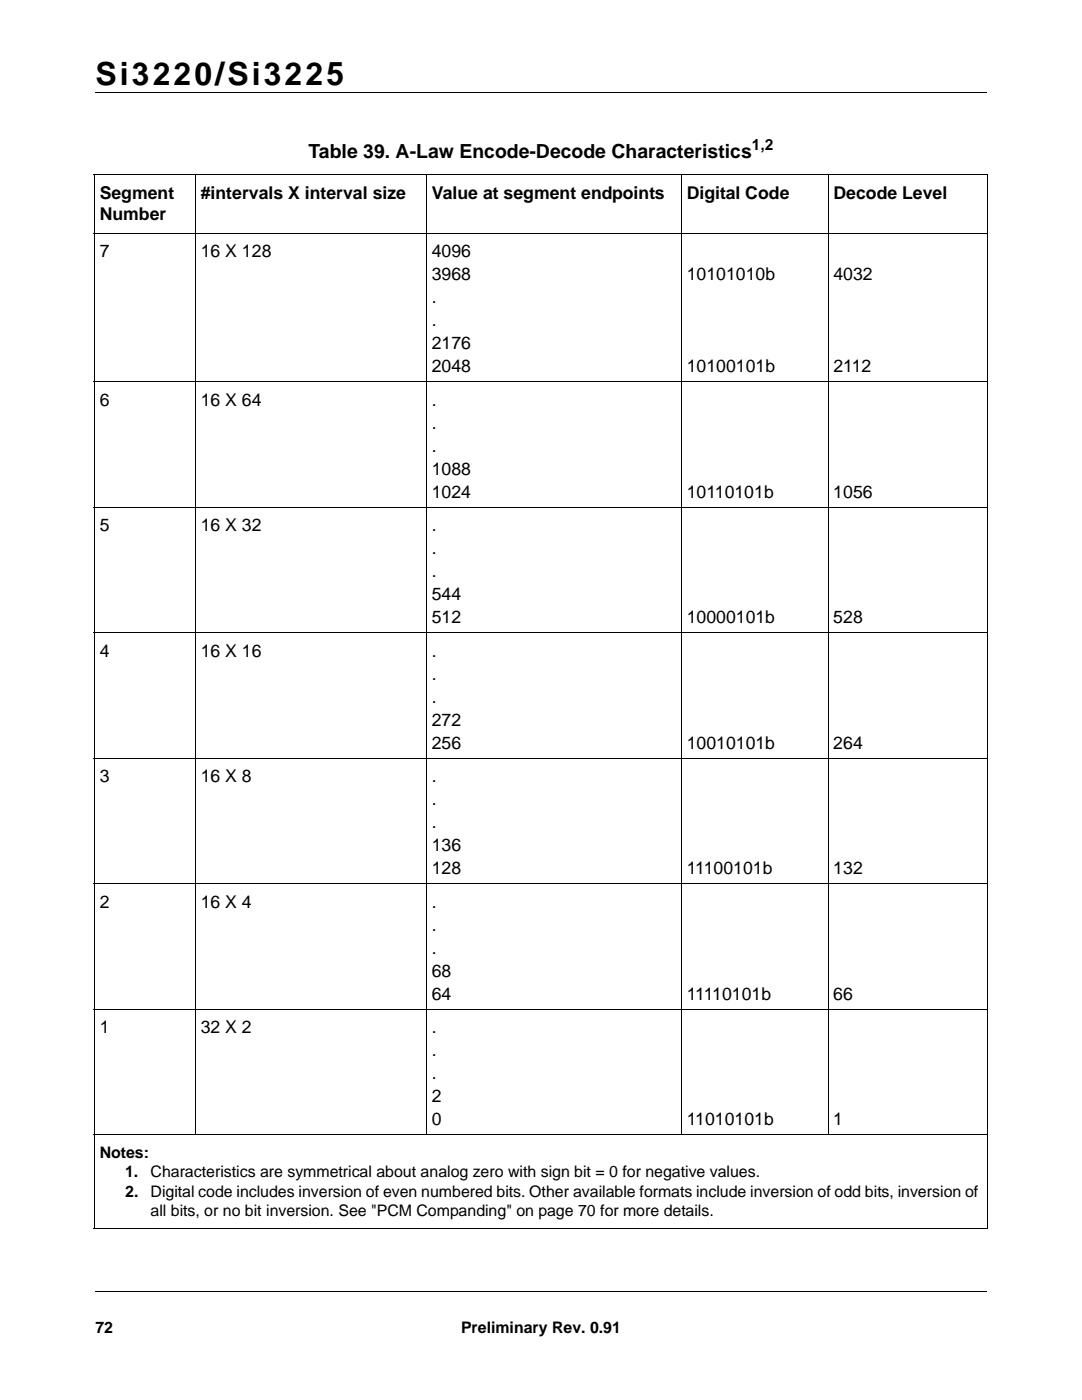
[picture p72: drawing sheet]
<svg xmlns="http://www.w3.org/2000/svg" width="216mm" height="279mm" viewBox="0 0 216 279" stroke-linecap="round" stroke-linejoin="round" font-family="sans-serif">
<defs><g id="words">
<text font-size="6.3" x="19" y="16.9">Si3220/Si3225</text>
<text font-size="3.9" x="61.6" y="31.5">Table 39. A-Law Encode-Decode Characteristics</text>
<g font-size="3.5">
<text x="19.9" y="39.7">Segment</text>
<text x="40" y="39.7">#intervals X interval size</text>
<text x="86.2" y="39.7">Value at segment endpoints</text>
<text x="137.1" y="39.7">Digital Code</text>
<text x="166.3" y="39.7">Decode Level</text>
<text x="19.9" y="43.9">Number</text>
<text x="19.9" y="51.4">7</text>
<text x="40" y="51.4">16 X 128</text>
<text x="86.1" y="51.4">4096</text>
<text x="86.1" y="55.9">3968</text>
<text x="137" y="55.9">10101010b</text>
<text x="166.3" y="55.9">4032</text>
<text x="86.1" y="60.5">.</text>
<text x="86.1" y="65.1">.</text>
<text x="86.1" y="69.7">2176</text>
<text x="86.1" y="74.3">2048</text>
<text x="137" y="74.3">10100101b</text>
<text x="166.3" y="74.3">2112</text>
<text x="19.9" y="81">6</text>
<text x="40" y="81">16 X 64</text>
<text x="86.1" y="81">.</text>
<text x="86.1" y="85.6">.</text>
<text x="86.1" y="90.2">.</text>
<text x="86.1" y="94.8">1088</text>
<text x="86.1" y="99.3">1024</text>
<text x="137" y="99.3">10110101b</text>
<text x="166.3" y="99.3">1056</text>
<text x="19.9" y="106">5</text>
<text x="40" y="106">16 X 32</text>
<text x="86.1" y="106">.</text>
<text x="86.1" y="110.6">.</text>
<text x="86.1" y="115.2">.</text>
<text x="86.1" y="119.8">544</text>
<text x="86.1" y="124.4">512</text>
<text x="137" y="124.4">10000101b</text>
<text x="166.3" y="124.4">528</text>
<text x="19.9" y="131.1">4</text>
<text x="40" y="131.1">16 X 16</text>
<text x="86.1" y="131.1">.</text>
<text x="86.1" y="135.7">.</text>
<text x="86.1" y="140.3">.</text>
<text x="86.1" y="144.8">272</text>
<text x="86.1" y="149.4">256</text>
<text x="137" y="149.4">10010101b</text>
<text x="166.3" y="149.4">264</text>
<text x="19.9" y="156.1">3</text>
<text x="40" y="156.1">16 X 8</text>
<text x="86.1" y="156.1">.</text>
<text x="86.1" y="160.7">.</text>
<text x="86.1" y="165.3">.</text>
<text x="86.1" y="169.9">136</text>
<text x="86.1" y="174.5">128</text>
<text x="137" y="174.5">11100101b</text>
<text x="166.3" y="174.5">132</text>
<text x="19.9" y="181.2">2</text>
<text x="40" y="181.2">16 X 4</text>
<text x="86.1" y="181.2">.</text>
<text x="86.1" y="185.8">.</text>
<text x="86.1" y="190.4">.</text>
<text x="86.1" y="194.9">68</text>
<text x="86.1" y="199.5">64</text>
<text x="137" y="199.5">11110101b</text>
<text x="166.3" y="199.5">66</text>
<text x="19.9" y="206.2">1</text>
<text x="40" y="206.2">32 X 2</text>
<text x="86.1" y="206.2">.</text>
<text x="86.1" y="210.8">.</text>
<text x="86.1" y="215.4">.</text>
<text x="86.1" y="220">2</text>
<text x="86.1" y="224.6">0</text>
<text x="137" y="224.6">11010101b</text>
<text x="166.3" y="224.6">1</text>
</g>
<g font-size="3.2">
<text x="19.9" y="231.1">Notes:</text>
<text x="25" y="234.9">1.</text>
<text x="25" y="238.8">2.</text>
<text x="30.1" y="234.9">Characteristics are symmetrical about analog zero with sign bit = 0 for negative values.</text>
<text x="30.1" y="238.8">Digital code includes inversion of even numbered bits. Other available formats include inversion of odd bits, inversion of</text>
<text x="30.1" y="242.7">all bits, or no bit inversion. See &quot;PCM Companding&quot; on page 70 for more details.</text>
<text x="19" y="266">72</text>
<text x="92" y="266">Preliminary Rev. 0.91</text>
</g>
<text font-size="3.1" x="150" y="29.9">1,2</text>
</g></defs>
<path d="M19 18.4h177.8M19.1 257.8h177.8" fill="none" stroke="#000" stroke-width=".2"/>
<g fill="#fff">
<path d="M159.3 259.4h38.1v14.5h-38.1z"/>
<path d="M159.4 259.4h38v14.5h-38z"/>
</g>
<g fill="none" stroke="#000" stroke-width=".2">
<path d="M18.8 34.9h178.3M18.8 35v210.1M39 34.8v191.7M85.1 34.8v191.7M136 34.8v191.7M165.2 34.8v191.7M197.1 35v210.1M18.8 46.5h178.3M18.8 76.2h178.3M18.8 101.2h178.3M18.8 126.3h178.3M18.8 151.3h178.3"/>
<path d="M18.8 176.4h178.3M18.8 201.4h178.3M18.8 226.5h178.3M18.8 245.2h178.3"/>
</g>
<use href="#words"/>
</svg>
